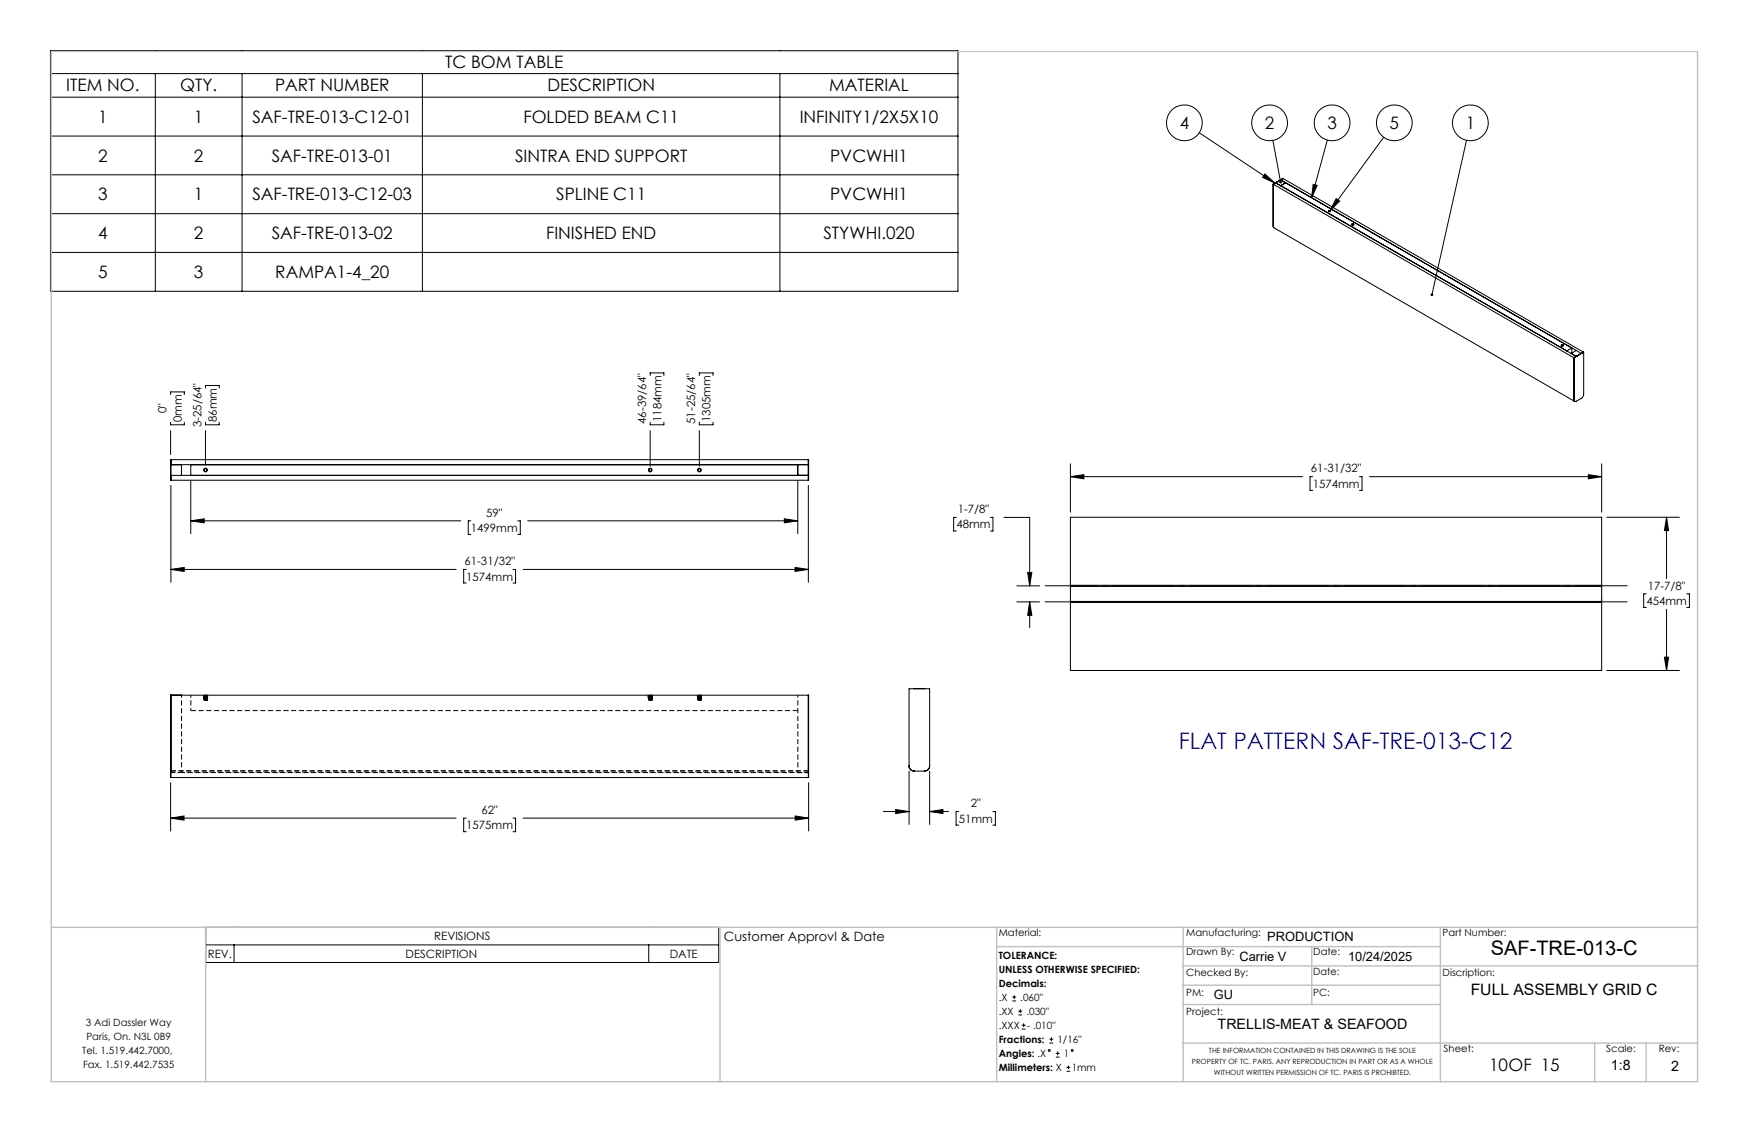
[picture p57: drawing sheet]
<svg xmlns="http://www.w3.org/2000/svg" width="432mm" height="279mm" viewBox="0 0 432 279" stroke-linecap="round" stroke-linejoin="round" font-family="sans-serif">
<defs><g id="words">
<text font-size="5.6" fill="#00f" x="291" y="185">FLAT PATTERN SAF-TRE-013-C12</text>
<text font-size="4.9" x="368.1" y="235.8">SAF-TRE-013-C</text>
<g font-size="4.2">
<text x="109.9" y="16.8">TC BOM TABLE</text>
<text x="16.4" y="22.6">ITEM NO.</text>
<text x="44.5" y="22.6">QTY.</text>
<text x="67.9" y="22.6">PART NUMBER</text>
<text x="135.2" y="22.6">DESCRIPTION</text>
<text x="204.7" y="22.6">MATERIAL</text>
<text x="24.2" y="30.3">1</text>
<text x="47.9" y="30.3">1</text>
<text x="62.3" y="30.3">SAF-TRE-013-C12-01</text>
<text x="129.2" y="30.3">FOLDED BEAM C11</text>
<text x="197.4" y="30.3">INFINITY1/2X5X10</text>
<text x="291.2" y="31.8">4</text>
<text x="312.3" y="31.8">2</text>
<text x="327.7" y="31.8">3</text>
<text x="343.1" y="31.8">5</text>
<text x="361.9" y="31.8">1</text>
<text x="24.2" y="39.9">2</text>
<text x="47.9" y="39.9">2</text>
<text x="67.1" y="39.9">SAF-TRE-013-01</text>
<text x="127.2" y="39.9">SINTRA END SUPPORT</text>
<text x="205" y="39.9">PVCWHI1</text>
<text x="24.2" y="49.4">3</text>
<text x="47.9" y="49.4">1</text>
<text x="62.3" y="49.4">SAF-TRE-013-C12-03</text>
<text x="137.3" y="49.4">SPLINE C11</text>
<text x="205" y="49.4">PVCWHI1</text>
<text x="24.2" y="59">4</text>
<text x="47.9" y="59">2</text>
<text x="67.1" y="59">SAF-TRE-013-02</text>
<text x="134.8" y="59">FINISHED END</text>
<text x="203.3" y="59">STYWHI.020</text>
<text x="24.2" y="68.6">5</text>
<text x="47.9" y="68.6">3</text>
<text x="68" y="68.6">RAMPA1-4_20</text>
<text x="367.6" y="264.2">10OF 15</text>
</g>
<text font-size="3.9" x="363.1" y="245.6">FULL ASSEMBLY GRID C</text>
<g font-size="3.5">
<text x="300.6" y="253.9">TRELLIS-MEAT &amp; SEAFOOD</text>
<text x="397.7" y="264.2">1:8</text>
<text x="412.6" y="264.3">2</text>
</g>
<g font-size="3.2">
<text x="178.7" y="232.3">Customer Approvl &amp; Date</text>
<text x="312.9" y="232.3">PRODUCTION</text>
<text x="306" y="237.1">Carrie V</text>
<text x="332.8" y="237.1">10/24/2025</text>
<text x="299.7" y="246.6">GU</text>
</g>
<g font-size="2.8">
<text x="41.1" y="102" transform="rotate(-90 41.1 102)">0&quot;</text>
<text x="44.9" y="104.2" transform="rotate(-90 44.9 104.2)">0mm</text>
<text x="49.7" y="105.4" transform="rotate(-90 49.7 105.4)">3-25/64&quot;</text>
<text x="53.5" y="104.2" transform="rotate(-90 53.5 104.2)">86mm</text>
<text x="159.5" y="104.6" transform="rotate(-90 159.5 104.6)">46-39/64&quot;</text>
<text x="163.3" y="104.2" transform="rotate(-90 163.3 104.2)">1184mm</text>
<text x="171.6" y="104.6" transform="rotate(-90 171.6 104.6)">51-25/64&quot;</text>
<text x="175.4" y="104.2" transform="rotate(-90 175.4 104.2)">1305mm</text>
<text x="323.7" y="116.6">61-31/32&quot;</text>
<text x="324.1" y="120.4">1574mm</text>
<text x="116.3" y="131.3">1499mm</text>
<text x="120" y="127.5">59&quot;</text>
<text x="236.1" y="130.4">48mm</text>
<text x="236.5" y="126.6">1-7/8&quot;</text>
<text x="114.7" y="139.5">61-31/32&quot;</text>
<text x="115.1" y="143.3">1574mm</text>
<text x="406.5" y="149.3">454mm</text>
<text x="406.8" y="145.5">17-7/8&quot;</text>
<text x="118.9" y="200.9">62&quot;</text>
<text x="236.7" y="203">51mm</text>
<text x="239.7" y="199.2">2&quot;</text>
<text x="115.1" y="204.6">1575mm</text>
<text x="107.2" y="232.1">REVISIONS</text>
<text x="51.3" y="236.4">REV.</text>
<text x="100.1" y="236.4">DESCRIPTION</text>
<text x="165.4" y="236.4">DATE</text>
</g>
<g font-size="2.5">
<text x="246.6" y="231">Material:</text>
<text x="292.9" y="231">Manufacturing:</text>
<text x="356.2" y="231.1">Part Number:</text>
<text x="246.6" y="236.6">TOLERANCE:</text>
<text x="292.9" y="235.8">Drawn By:</text>
<text x="324.2" y="235.8">Date:</text>
<text x="246.6" y="240.1">UNLESS OTHERWISE SPECIFIED:</text>
<text x="246.6" y="243.6">Decimals:</text>
<text x="292.9" y="241">Checked By:</text>
<text x="292.9" y="245.7">PM:</text>
<text x="324.2" y="245.7">PC:</text>
<text x="324.2" y="240.7">Date:</text>
<text x="356.2" y="241">Discription:</text>
<text x="246.6" y="247">.X</text>
<text x="246.6" y="250.5">.XX</text>
<text x="251.9" y="247">.060&quot;</text>
<text x="253.4" y="250.5">.030&quot;</text>
<text x="292.9" y="250.6">Project:</text>
<text x="21.2" y="253.2">3 Adi Dassler Way</text>
<text x="21.3" y="256.7">Paris, On. N3L 0B9</text>
<text x="246.6" y="257.4">Fractions:</text>
<text x="246.6" y="254">.XXX</text>
<text x="253.5" y="254">- .010&quot;</text>
<text x="261.1" y="257.4">1/16&quot;</text>
<text x="20.3" y="260.1">Tel. 1.519.442.7000,</text>
<text x="20.5" y="263.6">Fax. 1.519.442.7535</text>
<text x="246.6" y="260.9">Angles: .X</text>
<text x="262.6" y="260.9">1</text>
<text x="356.4" y="259.7">Sheet:</text>
<text x="396.6" y="259.7">Scale:</text>
<text x="409.5" y="259.7">Rev:</text>
<text x="246.6" y="264.4">Millimeters: X</text>
<text x="264.6" y="264.4">1mm</text>
</g>
<g font-size="1.8">
<text x="294.3" y="262.7">PROPERTY OF TC. PARIS. ANY REPRODUCTION IN PART OR AS A WHOLE</text>
<text x="298.5" y="259.9">THE INFORMATION CONTAINED IN THIS DRAWING IS THE SOLE</text>
<text x="299.7" y="265.4">WITHOUT WRITTEN PERMISSION OF TC. PARIS IS PROHIBTED.</text>
</g>
</g></defs>
<g fill="none" stroke="#000" stroke-width=".25">
<path d="M12.5 12.5h224v59.4h-224zM12.5 18.2h224M38.3 18.2v53.7M59.8 18.2v53.7M104.3 18.2v53.7M192.5 18.2v53.7M12.5 24h224M12.5 33.6h224M296.1 32.8l18.6 12.4M314.3 34.6l1.9 10.3M327.7 34.6l-3.9 14.2M341.6 33.9l-13.2 18.1"/>
<path d="M362.1 34.6l-8.6 38.1M12.5 43.1h224M12.5 52.7h224M312.3 42.9l2.4 2.3-3-1.4zM314.3 45.4l.1 10.6 .1 .2 74.2 42.9M314.3 55.8l.1 .3M314.3 45.4l.1 .1M314.4 45.5l74.1 42.8M314.9 45.1l1.3 .7 1.2-.7M314.9 45.1l74.2 42.8-.6 .4M314.9 45.1l-.5 .4M314.9 45.1l1.3-.7 1.2 .7"/>
<path d="M316.2 44.4h.1M316.2 44.4l72.9 42.1M316.2 45.9l70.6 40.7M316.7 44.1h.1M316.7 44.1l-2.4 1.3M316.8 44.1l74.1 42.8M316.8 44.1l-.6 .3M316.8 44.1l-2.4 1.4M324.2 45.5l1 .3-1.4 3zM327.9 52.1l.1-.1a.26 .26 0 0 1 .4-.1 .26 .26 0 0 1 0 .4 .26 .26 0 0 1-.4-.1zM328 52h.4l.1 .1-.4 .1zM329.9 49l.8 .6-2.3 2.4z"/>
<path d="M333.7 55.3l.4-.1a.24 .24 0 0 1-.1 .4 .24 .24 0 0 1-.3-.3zM12.5 62.3h224M42.1 97.4v-.7h3.4v.7M50.7 95.8v-.7h3.4v.7M160.5 92.7v-.7h3.4v.7M172.6 92.7v-.7h3.4v.7M385.5 85.2l.4-.1a.23 .23 0 0 1-.2 .4 .23 .23 0 0 1-.2-.3zM386.8 86.6l1.3-.7v1.2M386.8 86.6h.1M387.9 87.2h.1M387.9 87.2l1.2 .7M388.5 98.7l.1 .3 .3 .1"/>
<path d="M388.5 98.7l.2 .4M388.5 88.3v10.4M388.7 99.1h.1M389.1 87.9h.1M389.1 86.5l-1.2 .7M389.1 86.5l1.3 .7M390.4 87.2h.1M390.4 87.2l-1.3 .7M390.9 86.9l-.5 .3M390.9 86.9h.1M391 86.9v10.5l-.4 .8-1.4 .8a.36 .36 0 0 1-.4 .1 .36 .36 0 0 1-.2-.4l-.1-10.4M391 86.9l-2.5 1.4"/>
<path d="M42.1 113.5h157.5v5h-157.5zM42.1 104.2v.6h3.4v-.6M42.1 106.3v5.9M42.2 117.3h157.4M42.2 114.7h2.6v2.6M42.2 113.5v5M42.2 119.8v23.9M42.2 114.7h157.4M47.1 118.6v13.1M50.7 104.2v.6h3.4v-.6M50.7 106.3v8.4M160.5 104.2v.6h3.4v-.6"/>
<path d="M160.5 106.3v8.8M172.6 104.2v.6h3.4v-.6M172.6 106.3v8.8M197 114.7h-149.9v2.6M197 114.7v2.6M197 118.6v13.1M197 117.3h2.6M199.6 113.5v5M199.6 119.8v23.9M264.3 117.7l3.3-.5v1zM264.3 114.5v11.9M264.3 117.7h57.3"/>
<path d="M324.1 117.7h-.7v3.3h.7M335.6 117.7h.7v3.3h-.7M338.1 117.7h57.3M392.1 117.2l3.3 .5-3.3 .5zM395.4 114.5v11.9M47.1 128.6l3.3-.5v.9zM47.1 128.6h66.7M116.2 128.6h-.6v3.3h.6M127.8 128.6h.6v3.3h-.6M130.3 128.6h66.7M193.6 128.1l3.4 .5-3.4 .4zM236.1 127.7h-.7v3.4h.7"/>
<path d="M244.5 127.7h.6v3.4h-.6M247.9 127.7h6.3v16.9M264.3 127.7h131.1v37.8h-131.1zM396.7 127.7h17.9M411.4 127.7l.5 3.3h-1zM411.4 127.7v15.1M42.2 140.5l3.3-.4v.9zM42.2 140.5h70.4M115.1 140.5h-.6v3.4h.6M126.6 140.5h.7v3.4h-.7M129.2 140.5h70.4M196.3 140.1l3.3 .4-3.3 .5z"/>
<path d="M251 144.6h5.6M251 148.6h5.6M253.7 141.3h1l-.5 3.3zM254.2 148.6l.5 3.3h-1zM254.2 148.6v6.3M264.3 148.7h131.1M264.3 144.5h131.1M264.3 148.4h131.1M264.3 144.7h131.1M406.4 146.6h-.6v3.3h.6M411.4 150.4v15.1M416.4 146.6h.7v3.3h-.7"/>
<path d="M42.1 171.6h157.5v20.3h-157.5zM42.2 171.6v20.3M44.8 171.6h.1M199.6 171.6v20.3M224.4 170h5.1v19.1a1.32 1.32 0 0 1-1.3 1.2h-2.6a1.26 1.26 0 0 1-1.2-1.2zM225.7 170h.1M228.3 170h.1M396.7 165.5h17.9M410.9 162.2h1l-.5 3.3zM42.1 193.2v11.9M199.6 193.2v11.9M221.1 199.8l3.3 .5-3.3 .5z"/>
<path d="M224.4 189.1a1.25 1.25 0 0 0 1.3 1.2M224.4 190.4v13.1M229.5 189.1a1.25 1.25 0 0 1-1.2 1.2M229.5 190.4v13.1M42.1 201.9l3.3-.5v1zM42.1 201.9h70.5M115.1 201.9h-.6v3.4h.6M126.6 201.9h.7v3.4h-.7M129.2 201.9h70.4M196.3 201.4l3.3 .5-3.3 .5zM218.1 200.3h6.3M229.5 200.3l3.3-.5v1z"/>
<path d="M229.5 200.3h4.7M236.7 200.3h-.7v3.4h.7M245.1 200.3h.6v3.4h-.6M50.8 228.9h126.6v8.7h-126.6zM50.8 233.2h126.6M57.8 233.2v4.4M160.2 233.2v4.4M249.9 247.1h1M249.9 246.1h1M250.4 245.6v1M251.4 250.5h1M251.4 249.6h1"/>
<path d="M251.9 249.1v.9M252.2 254h1M252.2 253h1M252.7 252.6v.9M259.1 257.5h.9M259.1 256.5h.9M259.6 256v1M260.7 260h.9M261.1 259.5v1M260.7 260.9h.9M263.3 264.4h.9M263.3 263.5h.9"/>
<path d="M263.8 263v.9"/>
<circle cx="292.4" cy="30.3" r="4.4"/>
<circle cx="313.5" cy="30.3" r="4.4"/>
<circle cx="328.9" cy="30.3" r="4.4"/>
<circle cx="344.2" cy="30.3" r="4.4"/>
<circle cx="363" cy="30.3" r="4.4"/>
<circle cx="333.9" cy="55.4" r=".19"/>
<circle cx="385.7" cy="85.2" r=".19"/>
<circle cx="50.7" cy="116" r=".34"/>
<circle cx="50.7" cy="116" r=".45"/>
<circle cx="160.5" cy="116" r=".33"/>
<circle cx="160.5" cy="116" r=".45"/>
<circle cx="172.7" cy="116" r=".34"/>
<circle cx="172.7" cy="116" r=".45"/>
<circle cx="259.1" cy="259.3" r=".23"/>
<circle cx="264.7" cy="259.3" r=".23"/>
</g>
<g fill="none" stroke="#000" stroke-width=".25" stroke-dasharray="1.3 .6" stroke-linecap="butt">
<path d="M47.1 175.4h149.9M50.2 171.7l.1 .1M50.2 171.8h.5M50.2 171.8l.1-.1M50.2 171.8h.1M50.2 172h.1M50.2 172h.5M50.2 172l.1-.1M50.2 172h.2M50.2 172.2h.2M50.2 172.2l.2-.1M50.2 172.2h.5"/>
<path d="M50.2 172.4h.2M50.2 172.4l.2-.1M50.2 172.6h.2M50.2 172.6l.2-.1M50.3 172.4h.4M50.3 172.6h.4M50.3 171.7h-.1M50.3 171.7l.4-.1M50.3 171.7v.1M50.3 171.8h.4M50.3 171.8v-.1M50.3 171.8h-.1"/>
<path d="M50.3 171.9l-.1 .1M50.3 171.9l.4-.1M50.3 171.9v.1M50.3 172h.4M50.3 172h-.1M50.3 172.1l-.1 .1M50.3 172.1h.4M50.3 172.1l.1 .1M50.4 172.2v-.1M50.4 172.2l.3 .1M50.4 172.2h-.2M50.4 172.3l-.2 .1"/>
<path d="M50.4 172.3h.3M50.4 172.3v.1M50.4 172.4v-.1M50.4 172.4l.3 .1M50.4 172.4h-.2M50.4 172.5l-.2 .1M50.4 172.5h.3M50.4 172.5v.1M50.4 172.6v-.1M50.4 172.6h-.2M50.4 172.9h.4M50.4 172.7h.3"/>
<path d="M50.4 171.9h.1M50.4 171.6h.1M50.4 171.6v.3M50.5 172.9h-.1M50.5 171.9v.1M50.5 172.3v.1M50.5 172.8v.1M50.5 172.7l.6 .1M50.5 172.6h.6M50.5 172.5h.6M50.5 172.3l.6 .1M50.5 172.2l.6 .1"/>
<path d="M50.5 172h.6M50.5 172.7v.1M50.5 172.6v.1M50.5 172.2v.1M50.5 172.1v.1M50.5 172.8l.2 .1M50.5 171.9v-.3M50.5 172.5l.6 .1M50.5 172.1l.6 .1M50.5 172.4h.6M50.5 172.1h.6M50.5 172.8h.1"/>
<path d="M50.5 172.8h.3M50.5 172.4v.1M50.5 172v.1M50.5 172.5v.1M50.5 171.9h.2M50.5 171.6h.2M50.7 171.6v.1M50.7 171.7h-.5M50.7 171.7l-.4 .1M50.7 171.7v.1M50.7 171.8v.1M50.7 171.9l-.5 .1"/>
<path d="M50.7 171.9v.1M50.7 172h-.4M50.7 172.1v.1M50.7 172.1l-.5 .1M50.7 172.2v.1M50.7 172.2h-.3M50.7 172.3v.1M50.7 172.3l-.5 .1M50.7 172.4h-.3M50.7 172.4v.1M50.7 172.5v.1M50.7 172.5l-.5 .1"/>
<path d="M50.7 172.6v.1M50.7 172.6h-.3M50.7 171.6h.1M50.7 171.9h.1M50.7 171.6v.3M50.7 172.9h-.2M50.8 172.9h.3M50.8 171.9v-.3M50.8 172.8h-.2M50.8 172h.2M50.8 171.9h-.3M50.8 172l.3-.1"/>
<path d="M50.8 171.9h.2M50.8 171.6h.2M50.8 172.7h.3M50.8 172.7v-.1M50.8 172.6l.5 .1M50.8 172.6v-.1M50.8 172.5h.4M50.8 172.5v-.1M50.8 172.5l.4-.1M50.8 172.4l.5 .1M50.8 172.4v-.1M50.8 172.3h.4"/>
<path d="M50.8 172.3l.1-.1M50.8 172.3v-.1M50.8 172.3l.4-.1M50.8 172.2l.5 .1M50.8 172.2h.1M50.9 172.2v-.1M50.9 172.1v-.1M50.9 172.1h.3M50.9 172h.3M50.9 172l.4 .1M50.9 171.9v-.1M50.9 171.8l.3 .1"/>
<path d="M50.9 171.8v-.1M50.9 171.8h.3M50.9 171.8h.4M50.9 171.7v-.1M50.9 171.6h.3M51 171.6v.3M51 171.6h.1M51 171.9h.1M51 172.5l.1-.1M51 172.7h.1M51 172.1l.1-.1M51 172.3h.1"/>
<path d="M51 172.6h.1M51 172.2h.1M51 172l.1-.1M51 172.8l.1-.1M51 172.7l.1-.1M51 172.7v.1M51 172.8h.1M51.1 172.4l-.6 .1M51.1 172.2h-.6M51.1 172.3l-.6 .1M51.1 172.6h-.5M51.1 172.8l-.6 .1"/>
<path d="M51.1 171.9v-.3M51.1 172.8h-.6M51.1 172.6l-.6 .1M51.1 172.5l-.6 .1M51.1 172.3h-.6M51.1 172.1l-.6 .1M51.1 172l-.6 .1M51.1 172h-.1M51.1 172.3l-.1-.1M51.1 172.6h-.1M51.1 172.4h-.1M51.1 172.1h-.1"/>
<path d="M51.1 172.5h-.1M51.1 172.8l-.1-.1M51.1 171.9h-.3M51.1 171.9l-.6 .1M51.1 172.6v-.1M51.1 172.7v-.1M51.1 172.2v-.1M51.1 172.9l-.1-.1M51.1 172.7h-.1M51.1 172.8h-.1M51.1 172.8l.2-.1M51.1 172.5l-.3 .1"/>
<path d="M51.1 172.7h.2M51.1 172.5h.2M51.1 172.6v.1M51.1 172.6l.2 .1M51.1 172.6h-.3M51.2 172.3h.1M51.2 172.4l.1 .1M51.2 172.4v.1M51.2 172.4h-.4M51.2 172.3l-.4 .1M51.2 172.1h.1M51.2 172.2l.1 .1"/>
<path d="M51.2 172.2v.1M51.2 172.2h-.3M51.2 172.1l-.3 .1M51.2 172l.1 .1M51.2 172v.1M51.2 171.9h.1M51.2 172h-.3M51.2 171.9h-.3M51.2 171.8l.1 .1M51.2 171.8v.1M51.2 171.8l-.3-.1M51.2 171.7l.2-.1"/>
<path d="M51.2 171.7h-.3M51.2 171.6h.2M51.2 171.6v.1M51.3 172.7h-.2M51.3 172.7l-.2-.1M51.3 172.5h-.5M51.3 172.5l-.1-.1M51.3 172.5h-.1M51.3 172.3h-.5M51.3 172.3h-.1M51.3 172.3l-.1-.1M51.3 172.1h-.4"/>
<path d="M51.3 172.1h-.1M51.3 172.1l-.1-.1M51.3 171.9h-.4M51.3 171.9h-.1M51.3 171.8h-.1M51.4 171.6l-.5 .1M51.4 171.6l-.2 .1M160 171.7l.1 .1M160 171.8h.4M160 171.8l.1-.1M160 171.8h.1M160 172h.1"/>
<path d="M160 172h.4M160 172l.1-.1M160 172.2h.1M160 172.2h.5M160 172.2l.1-.1M160 172.4h.1M160 172.4l.1-.1M160 172.4h.2M160 172.6h.2M160 172.6l.2-.1M160 172.4h.5M160.1 172.6h.4"/>
<path d="M160.1 171.7h-.1M160.1 171.7l.3-.1M160.1 171.7v.1M160.1 171.8h.3M160.1 171.8v-.1M160.1 171.8h-.1M160.1 171.9l-.1 .1M160.1 171.9l.3-.1M160.1 171.9v.1M160.1 172h.4M160.1 172h-.1M160.1 172.1l-.1 .1"/>
<path d="M160.1 172.1h.4M160.1 172.1v.1M160.1 172.2v-.1M160.1 172.2l.4 .1M160.1 172.2h-.1M160.1 172.3l-.1 .1M160.1 172.3h.4M160.1 172.3v.1M160.1 172.4v-.1M160.1 172.4l.4 .1M160.1 172.4h-.1M160.2 172.5l-.2 .1"/>
<path d="M160.2 172.5h.3M160.2 172.5v.1M160.2 172.6v-.1M160.2 172.6h-.2M160.2 172.9h.3M160.2 172.7h.3M160.2 171.9h.1M160.2 171.6v.3M160.2 172.3v.1M160.2 171.9v.1M160.2 172.8v.1M160.2 172.7l.6 .1"/>
<path d="M160.2 172.6h.6M160.2 172.5h.6M160.2 172.3l.6 .1M160.2 172.2l.6 .1M160.2 172.1h.6M160.2 172h.6M160.2 172.7l.1 .1M160.2 172.6l.1 .1M160.2 172.5h.1M160.2 172.4h.1M160.2 172.2l.1 .1M160.2 172.1l.1 .1"/>
<path d="M160.2 172h.1M160.2 172.8l.3 .1M160.2 171.6h.1M160.2 171.9v-.3M160.2 172.5l.6 .1M160.2 172.6l.6 .1M160.3 172.1h-.1M160.3 172.2h-.1M160.3 172.4h.5M160.3 172.5h-.1M160.3 172.6h-.1M160.3 172.7h-.1"/>
<path d="M160.3 172.9h-.1M160.3 172.8h-.1M160.3 172.3h-.1M160.3 171.9l-.1 .1M160.3 171.9h-.1M160.3 172.1v.1M160.3 172.8l.2 .1M160.3 172.8h.1M160.3 172.8h.2M160.3 172.4l-.1 .1M160.3 172l-.1 .1M160.3 172.5l-.1 .1"/>
<path d="M160.3 171.9h.2M160.3 171.6h.2M160.3 171.9v-.3M160.4 171.6v.1M160.4 171.7h-.4M160.4 171.7l-.3 .1M160.4 171.7v.1M160.4 171.8v.1M160.4 171.9l-.4 .1M160.4 171.9v.1M160.4 172h-.3M160.4 172h.1"/>
<path d="M160.5 172.1v.1M160.5 172.1l-.5 .1M160.5 172.2v.1M160.5 172.2h-.4M160.5 172.3v.1M160.5 172.3l-.5 .1M160.5 172.4h-.4M160.5 172.4v.1M160.5 172.5v.1M160.5 172.5l-.5 .1M160.5 172.6v.1M160.5 172.6h-.3"/>
<path d="M160.5 171.6v.3M160.5 172.9h-.3M160.5 172.9h.4M160.5 171.9v-.3M160.5 171.6h.1M160.5 171.9h.1M160.5 172.8h-.1M160.5 172h.2M160.5 171.9h-.2M160.6 172l.2-.1M160.6 172h.1M160.6 172h-.1"/>
<path d="M160.6 171.9h.2M160.6 171.6h.2M160.6 171.9v-.3M160.6 172.7h.3M160.6 172.7v-.1M160.6 172.6l.5 .1M160.6 172.6v-.1M160.6 172.5h.3M160.6 172.5v-.1M160.6 172.5l.3-.1M160.6 172.4l.5 .1M160.6 172.4v-.1"/>
<path d="M160.6 172.3h.3M160.6 172.3v-.1M160.6 172.3l.3-.1M160.6 172.2l.5 .1M160.6 172.2v-.1M160.6 172.1v-.1M160.6 172.1h.4M160.6 172h.4M160.6 172l.5 .1M160.6 171.9v-.1M160.6 171.8l.4 .1M160.6 171.8v-.1"/>
<path d="M160.6 171.8h.4M160.6 171.8h.5M160.6 171.7v-.1M160.6 171.6h.4M160.8 171.6v.3M160.8 172.5v-.1M160.8 172.1v-.1M160.8 172v-.1M160.8 172.8l.1-.1M160.8 172.7l.1-.1M160.8 172.7v.1M160.8 172h-.1"/>
<path d="M160.8 172.4l-.5 .1M160.8 172.7h-.5M160.8 172.3l-.5 .1M160.8 172.6h-.4M160.8 172.8l-.5 .1M160.8 171.9h.1M160.8 171.9v-.3M160.8 171.6h.1M160.8 172.8h-.5M160.8 172.6l-.5 .1M160.8 172.5l-.5 .1M160.8 172.3h-.5"/>
<path d="M160.8 172.1l-.5 .1M160.8 172l-.5 .1M160.8 172.3v-.1M160.8 172.8v-.1M160.8 171.9h-.3M160.8 171.9l-.5 .1M160.8 172.7v-.1M160.8 172.6v-.1M160.8 172.2v-.1M160.9 172.9l-.1-.1M160.9 171.9v-.3M160.9 172.7h-.1"/>
<path d="M160.9 172.8h-.1M160.9 172.8l.2-.1M160.9 172.5l-.3 .1M160.9 172.7h.2M160.9 172.5h.2M160.9 172.7v-.1M160.9 172.6v.1M160.9 172.6l.2 .1M160.9 172.6h-.3M160.9 172.3h.2M160.9 172.4l.2 .1M160.9 172.4v.1"/>
<path d="M160.9 172.4h-.3M160.9 172.3l-.3 .1M160.9 172.2h.1M160.9 172.1h.2M160.9 172.2l.2 .1M160.9 172.2v.1M161 172.2h-.4M161 172.1l-.4 .1M161 172l.1 .1M161 172v.1M161 171.9h.1M161 172h-.4"/>
<path d="M161 171.9h-.4M161 171.8l.1 .1M161 171.8v.1M161 171.8l-.4-.1M161 171.7l.1-.1M161 171.7h-.4M161 171.6h.1M161 171.6v.1M161.1 172.7h-.2M161.1 172.7l-.2-.1M161.1 172.5h-.5M161.1 172.5l-.2-.1"/>
<path d="M161.1 172.5h-.2M161.1 172.3h-.5M161.1 172.3h-.2M161.1 172.3l-.1-.1M161.1 172.1h-.5M161.1 172.1h-.1M161.1 172.1l-.1-.1M161.1 171.9h-.5M161.1 171.9h-.1M161.1 171.8h-.1M161.1 171.6l-.5 .1M161.1 171.6l-.1 .1"/>
<path d="M172.1 171.7l.2 .1M172.1 171.8h.5M172.1 171.8l.1-.1M172.1 171.8h.2M172.1 172h.2M172.1 172h.5M172.1 172l.2-.1M172.1 172.2h.2M172.1 172.2l.2-.1M172.1 172.2h.5M172.1 172.4h.2M172.1 172.4l.2-.1"/>
<path d="M172.1 172.6h.2M172.1 172.6l.2-.1M172.1 172.6h.1M172.2 172.6h.1M172.2 172.4h.4M172.2 172.6h.4M172.2 171.7h-.1M172.2 171.7l.4-.1M172.2 171.7l.1 .1M172.3 171.8h.3M172.3 171.8l-.1-.1M172.3 171.8h-.2"/>
<path d="M172.3 171.9l-.2 .1M172.3 171.9l.3-.1M172.3 171.9v.1M172.3 172h.3M172.3 172h-.2M172.3 172.1l-.2 .1M172.3 172.1h.3M172.3 172.1v.1M172.3 172.2v-.1M172.3 172.2l.3 .1M172.3 172.2h-.2M172.3 172.3l-.2 .1"/>
<path d="M172.3 172.3h.3M172.3 172.3v.1M172.3 172.4v-.1M172.3 172.4l.3 .1M172.3 172.4h-.2M172.3 172.5l-.2 .1M172.3 172.5h.3M172.3 172.5v.1M172.3 172.6v-.1M172.3 172.6h-.2M172.3 172.9h.4M172.3 171.6h.1"/>
<path d="M172.3 172.7h.3M172.4 171.6v.3M172.4 172.3v.1M172.4 171.9v.1M172.4 172.8v.1M172.4 172.7l.6 .1M172.4 172.6h.6M172.4 172.5h.6M172.4 172.3l.6 .1M172.4 172.2l.6 .1M172.4 172.1h.6M172.4 172h.6"/>
<path d="M172.4 172.7l.1 .1M172.4 172.6l.1 .1M172.4 172.5h.1M172.4 172.4h.1M172.4 172.2l.1 .1M172.4 172h.1M172.4 172.1l.1 .1M172.4 172.8l.2 .1M172.4 171.6h.1M172.4 171.9h.1M172.4 171.9v-.3M172.4 172.5l.6 .1"/>
<path d="M172.4 172.4h.6M172.4 172.1v.1M172.4 172.8h.1M172.4 172.8h.3M172.5 172.4l-.1 .1M172.5 172.7h-.1M172.5 172l-.1 .1M172.5 172.8h-.1M172.5 172.3h-.1M172.5 172.5l-.1 .1M172.5 171.9h.1M172.5 171.6h.1"/>
<path d="M172.5 171.9v-.3M172.6 171.6v.1M172.6 171.7h-.5M172.6 171.7l-.3 .1M172.6 171.7v.1M172.6 171.8v.1M172.6 171.9l-.5 .1M172.6 171.9v.1M172.6 172h-.3M172.6 172.1v.1M172.6 172.1l-.5 .1M172.6 172.2v.1"/>
<path d="M172.6 172.2h-.3M172.6 172.3v.1M172.6 172.3l-.5 .1M172.6 172.4h-.3M172.6 172.4v.1M172.6 172.5v.1M172.6 172.5l-.5 .1M172.6 172.6v.1M172.6 172.6h-.3M172.6 171.6h.1M172.6 171.9h.1M172.6 171.6v.3"/>
<path d="M172.6 172.9h-.2M172.7 172.9h.4M172.7 171.9v-.3M172.7 171.6h.1M172.7 171.9h.1M172.7 172.8h-.2M172.7 172h.2M172.7 171.9h-.3M172.7 172l.3-.1M172.8 171.9h.1M172.8 171.6h.1M172.8 171.9v-.3"/>
<path d="M172.8 172.7h.3M172.8 172.7v-.1M172.8 172.6l.4 .1M172.8 172.6v-.1M172.8 172.5h.3M172.8 172.5v-.1M172.8 172.5l.3-.1M172.8 172.4l.4 .1M172.8 172.4v-.1M172.8 172.3h.3M172.8 172.3v-.1M172.8 172.3l.3-.1"/>
<path d="M172.8 172.2l.4 .1M172.8 172.2v-.1M172.8 172.1v-.1M172.8 172.1h.3M172.8 172h.3M172.8 172l.5 .1M172.8 171.9v-.1M172.8 171.8l.3 .1M172.8 171.8v-.1M172.8 171.8h.3M172.8 171.8h.5M172.8 171.7v-.1"/>
<path d="M172.8 171.6h.3M172.9 171.6v.3M172.9 171.6h.1M172.9 171.9h.1M172.9 172.1l.1-.1M172.9 172.3h.1M172.9 172.5l.1-.1M172.9 172.6h.1M172.9 172.7h.1M172.9 172.2h.1M172.9 172l.1-.1M172.9 172.8l.1-.1"/>
<path d="M172.9 172.7l.2-.1M172.9 172.7v.1M172.9 172.8h.1M173 172.4l-.6 .1M173 172.3l-.6 .1M173 172.6h-.5M173 172.8l-.6 .1M173 171.9v-.3M173 172.8h-.6M173 172.6l-.6 .1M173 172.5l-.6 .1M173 172.3h-.6"/>
<path d="M173 172.1l-.6 .1M173 172l-.6 .1M173 172h-.1M173 172.3l-.1-.1M173 172.6h-.1M173 172.4h-.1M173 172.1h-.1M173 172.5h-.1M173 172.8l-.1-.1M173 171.9h-.3M173 171.9l-.6 .1M173 172.6v-.1"/>
<path d="M173 172.7v-.1M173 172.2v-.1M173 172.9l-.1-.1M173 172.7h-.1M173 172.8h-.1M173 172.8l.2-.1M173.1 172.5l-.3 .1M173.1 172.7h.1M173.1 172.5h.1M173.1 172.7v-.1M173.1 172.6v.1M173.1 172.6l.1 .1"/>
<path d="M173.1 172.6h-.3M173.1 172.3h.1M173.1 172.4l.1 .1M173.1 172.4v.1M173.1 172.4h-.3M173.1 172.3l-.3 .1M173.1 172.1h.2M173.1 172.2l.1 .1M173.1 172.2v.1M173.1 172.2h-.3M173.1 172.1l-.3 .1M173.1 172l.2 .1"/>
<path d="M173.1 172v.1M173.1 171.9h.2M173.1 172h-.3M173.1 171.9h-.3M173.1 171.8l.2 .1M173.1 171.8v.1M173.1 171.8l-.3-.1M173.1 171.7l.2-.1M173.1 171.7h-.3M173.1 171.6h.2M173.1 171.6v.1M173.2 172.7h-.2"/>
<path d="M173.2 172.7l-.1-.1M173.2 172.7h-.1M173.2 172.5h-.4M173.2 172.5l-.1-.1M173.2 172.5h-.1M173.2 172.3h-.4M173.2 172.3h-.1M173.2 172.3l-.1-.1M173.3 172.1h-.5M173.3 172.1h-.2M173.3 172.1l-.2-.1M173.3 171.9h-.5"/>
<path d="M173.3 171.9h-.2M173.3 171.8h-.2M173.3 171.6l-.5 .1M173.3 171.6l-.2 .1M42.2 190.2h157.4M199.6 190.5h-157.4"/>
</g>
<path d="M50.5 172.9l.5-.1h-.2M50.8 171.9h-.3l.5 .1M160.2 172.9l.6-.1h-.3M160.5 171.9h-.2l.5 .1M172.4 172.9l.5-.1h-.2M172.7 171.9h-.3l.5 .1M44.8 190.7h154.8" fill="none" stroke="#000" stroke-width=".25" stroke-dasharray="1.3 .6" stroke-dashoffset=".4" stroke-linecap="butt"/>
<path d="M47.1 171.6v3.8M50.5 172.6l.6 .1h-.6M50.5 172h.6l-.6 .1M160.2 172.1l.6 .1h-.5M160.3 172h.5l-.5 .1M172.4 172.1l.6 .1h-.6M172.4 172.6l.6 .1h-.6M172.4 172h.6l-.6 .1M197 171.6v3.8M197 175.4v15.3M44.8 190.7v-19.1" fill="none" stroke="#000" stroke-width=".25" stroke-dasharray="1.3 .6" stroke-dashoffset=".6" stroke-linecap="butt"/>
<g fill="none" stroke="#000" stroke-width=".25" stroke-dasharray="1.3 .6" stroke-dashoffset=".5" stroke-linecap="butt">
<path d="M50.8 172.6l-.3 .1h.5l-.2 .1M50.8 172.5h-.3l.5 .1h-.2M50.8 172.4h-.3l.5 .1h-.2M50.8 172.2l-.3 .1h.5l-.2 .1M50.8 172.1h-.3l.5 .1h-.2M50.8 172h-.3l.5 .1h-.2M50.8 172.1h.2l-.5-.1h.3M50.8 172.3l.2-.1h-.5l.3-.1M50.8 172.4h.2l-.5-.1h.3M50.8 172.5h.2l-.5-.1h.3M50.8 172.6h.2l-.5-.1h.3M50.8 172.8l.2-.1h-.5l.3-.1"/>
<path d="M160.5 172.6l-.2 .1h.5l-.3 .1M160.5 172.5h-.2l.5 .1h-.3M160.5 172.4h-.2l.5 .1h-.3M160.5 172.2l-.2 .1h.5l-.3 .1M160.5 172.1h-.2l.5 .1h-.3M160.5 172h-.2l.5 .1h-.3M160.5 172.1h.3l-.5-.1h.2M160.5 172.3l.3-.1h-.5l.2-.1M160.5 172.4h.3l-.5-.1h.2M160.5 172.5h.3l-.5-.1h.2M160.5 172.6h.3l-.5-.1h.2M160.5 172.8l.3-.1h-.5l.2-.1"/>
<path d="M172.7 172.6l-.3 .1h.5l-.2 .1M172.7 172.5h-.3l.5 .1h-.2M172.7 172.4h-.3l.5 .1h-.2M172.7 172.2l-.3 .1h.5l-.2 .1M172.7 172.1h-.3l.5 .1h-.2M172.7 172h-.3l.5 .1h-.2M172.7 172.1h.2l-.5-.1h.3M172.7 172.3l.2-.1h-.5l.3-.1M172.7 172.4h.2l-.5-.1h.3M172.7 172.5h.2l-.5-.1h.3M172.7 172.6h.2l-.5-.1h.3M172.7 172.8l.2-.1h-.5l.3-.1"/>
</g>
<path d="M44.8 190.7h-2.6M197 190.7h2.6" fill="none" stroke="#000" stroke-width=".25" stroke-dasharray="1.3 .6" stroke-dashoffset=".3" stroke-linecap="butt"/>
<path d="M50.3 171.6l.1 1.3M51.1 172.9l.1-1.3M160.1 171.6l.1 1.3M160.9 172.9l.1-1.3M172.2 171.6l.1 1.3M173.1 172.9v-1.3" fill="none" stroke="#000" stroke-width=".25" stroke-dasharray="1.3 .6" stroke-dashoffset=".7" stroke-linecap="butt"/>
<path d="M257.9 144.6h143.9M257.9 148.5h143.9" fill="none" stroke="#000" stroke-width=".25" stroke-dasharray="15.2 1.3 1.3 1.3" stroke-dashoffset="2.4" stroke-linecap="butt"/>
<path d="M12.7 12.7h406.4" fill="none" stroke="#c0c0c0" stroke-width=".25"/>
<g fill="none" stroke="#c0c0c0" stroke-width=".35">
<path d="M12.7 12.7v254.3h406.4v-254.3M12.7 228.9h406.4M50.8 228.9v38.1M177.8 228.9v38.1M246.1 233.6h109.5M246.1 228.9v38.1M292.1 238.4h127M292.1 228.9v38.1M323.8 233.6v14.3M355.6 228.9v38.1M292.1 257.5h127M292.1 243.2h63.5"/>
<path d="M292.1 247.9h63.5M393.7 257.5v9.5M406.4 257.5v9.5"/>
</g>
<g fill="#000">
<path d="M312.3 42.9l2.4 2.3-3-1.4zM324.2 45.5l1 .3-1.4 3zM353.4 72.4l-.2 .5 .2 .2 .1-.4-.1 .4 .4-.1v-.4zM329.9 49l.8 .6-2.3 2.4zM316 44.7l-.2 .4 .4 .2v-.4v.4l.2-.1v-.4z"/>
<path d="M42.2 140.5l3.3-.4v.9zM196.3 140.1l3.3 .4-3.3 .5zM47.1 128.6l3.3-.5v.9zM193.6 128.1l3.4 .5-3.4 .4zM221.1 199.8l3.3 .5-3.3 .5zM229.5 200.3l3.3-.5v1zM253.7 141.3h1l-.5 3.3zM254.2 148.6l.5 3.3h-1zM264.3 117.7l3.3-.5v1zM392.1 117.2l3.3 .5-3.3 .5zM411.4 127.7l.5 3.3h-1zM410.9 162.2h1l-.5 3.3z"/>
<path d="M42.1 201.9l3.3-.5v1zM196.3 201.4l3.3 .5-3.3 .5z"/>
</g>
<use href="#words"/>
</svg>
